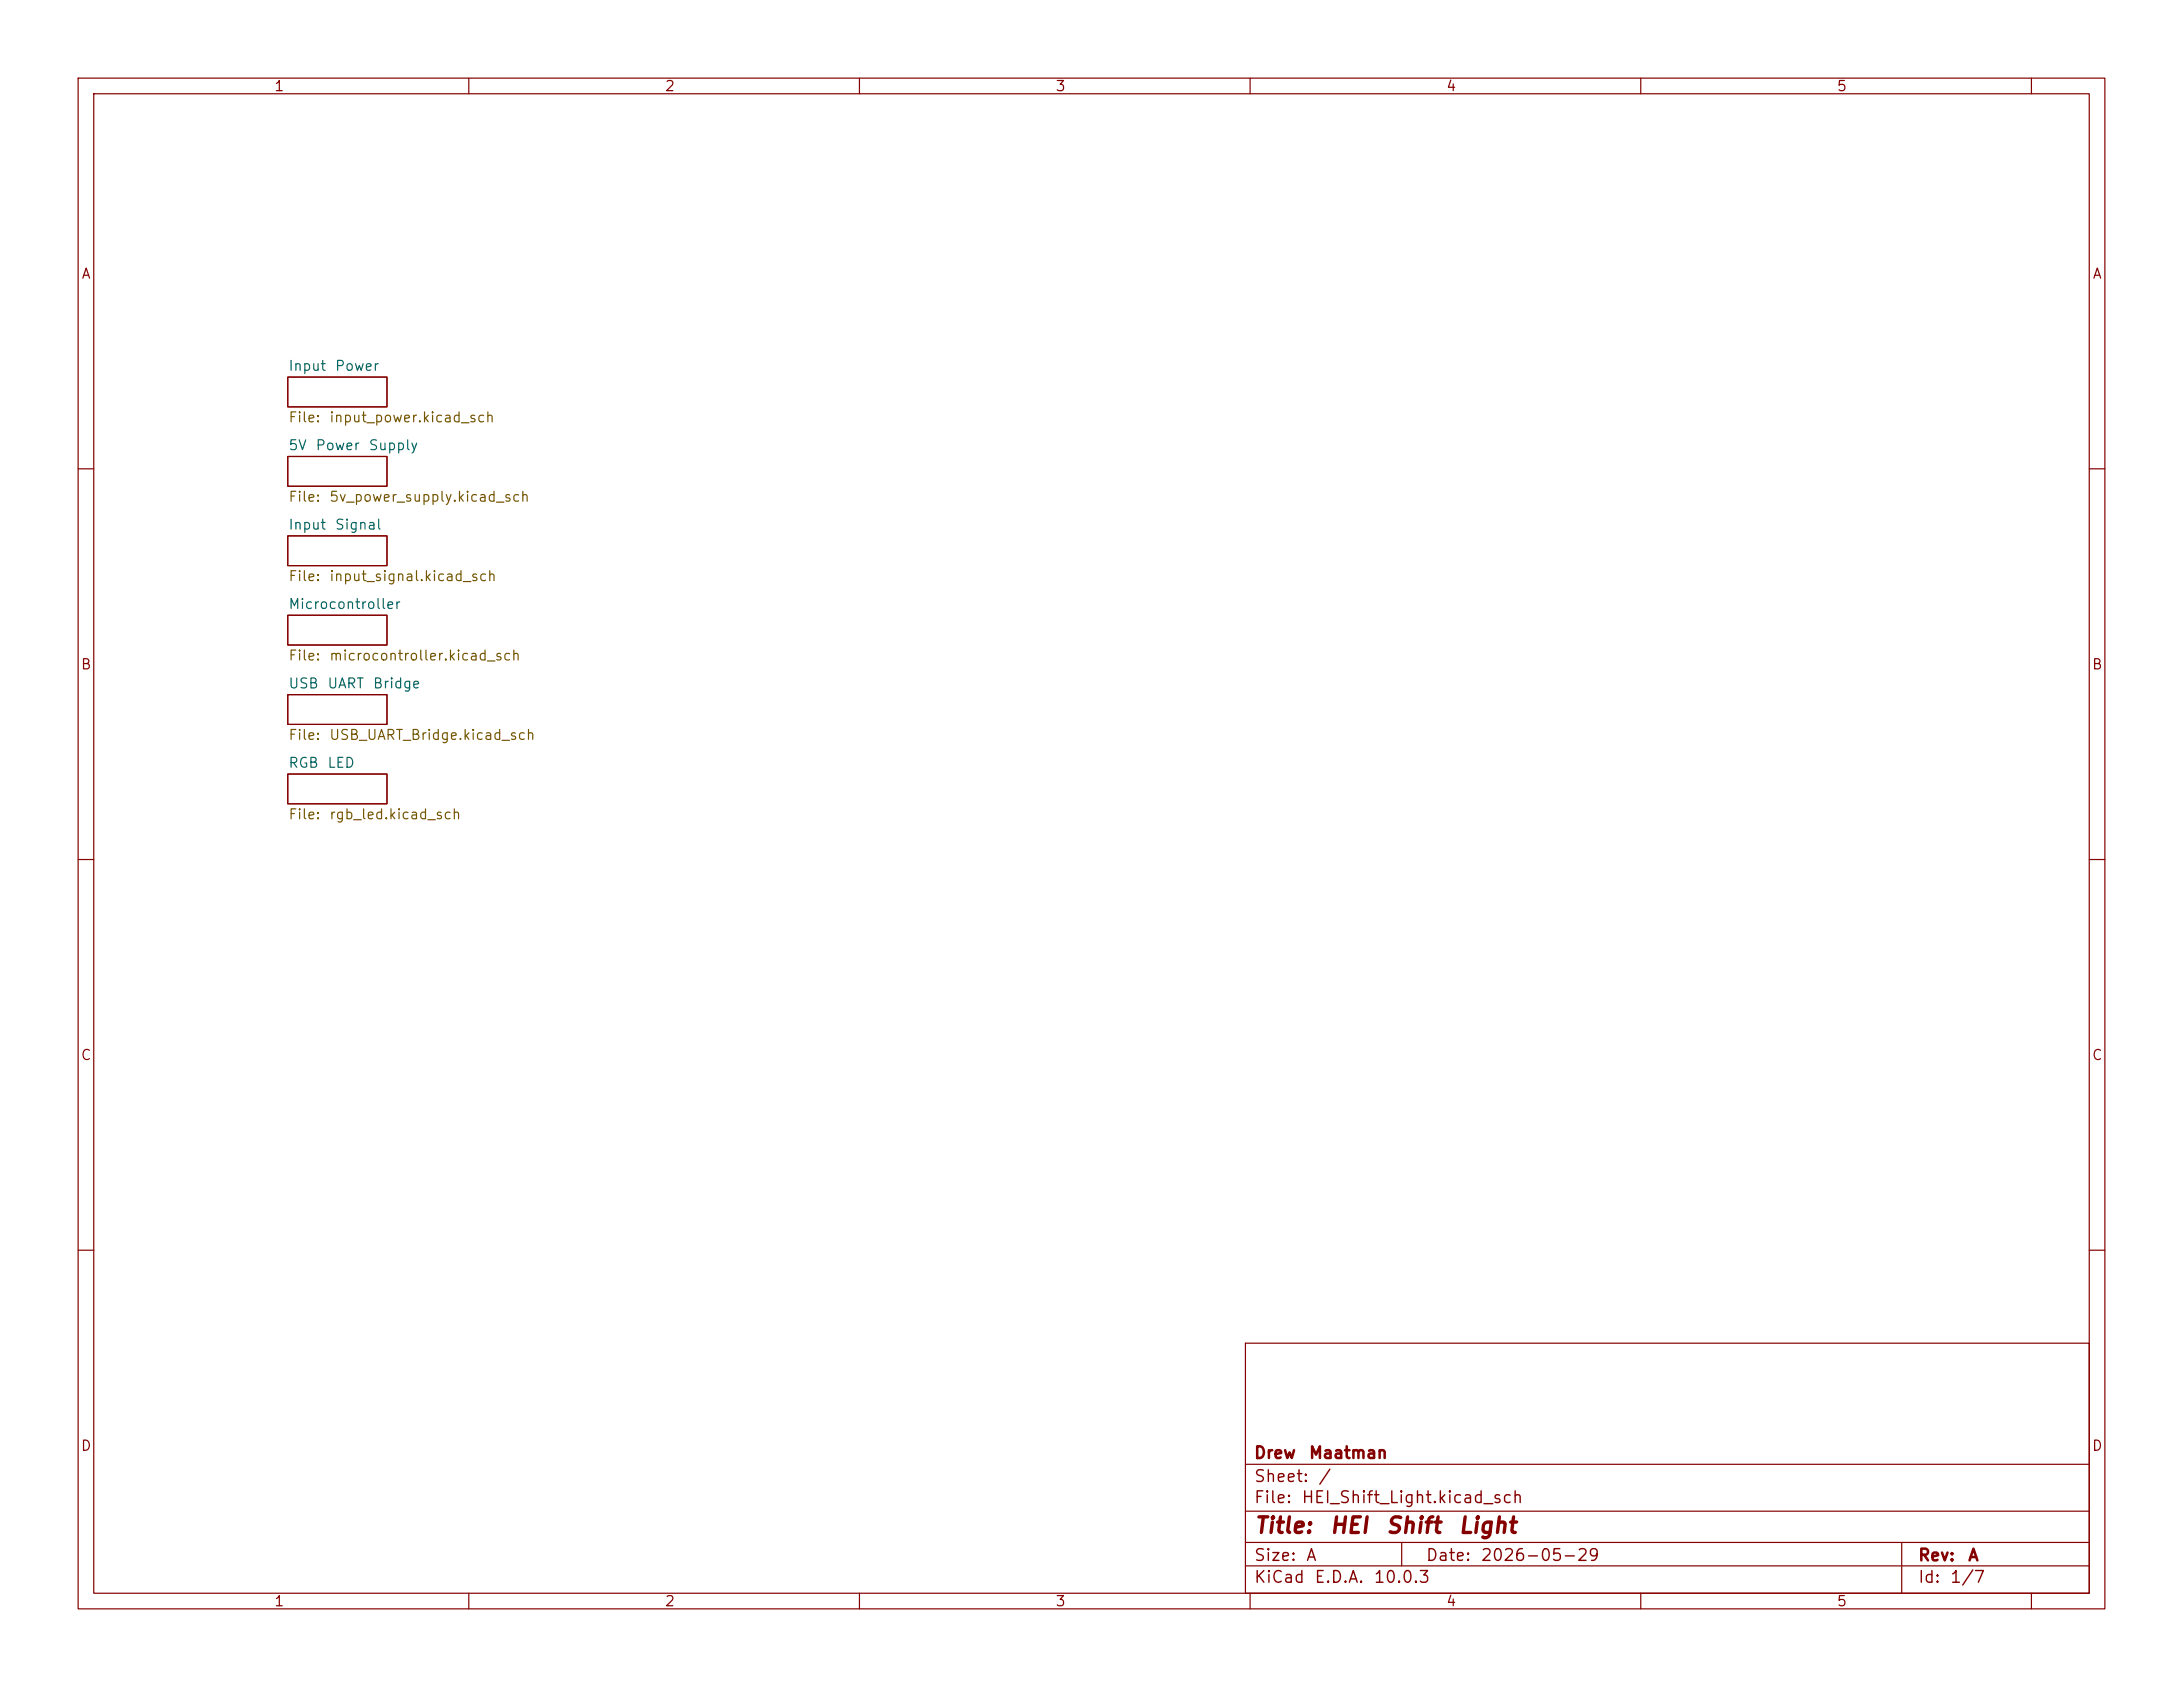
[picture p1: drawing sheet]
<svg xmlns="http://www.w3.org/2000/svg" width="279mm" height="216mm" viewBox="0 0 279 216" stroke-linecap="round" stroke-linejoin="round" font-family="sans-serif">
<defs><g id="words">
<g font-size="2" fill="#840000">
<text x="160.4" y="196.7">Title:</text>
<text x="170.1" y="196.7">HEI</text>
<text x="177.2" y="196.7">Shift</text>
<text x="186.5" y="196.7">Light</text>
</g>
<g font-size="1.5" fill="#840000">
<text x="160.4" y="190">Sheet:</text>
<text x="160.4" y="187">Drew</text>
<text x="167.4" y="187">Maatman</text>
<text x="168.6" y="190">/</text>
<text x="160.4" y="192.7">File:</text>
<text x="166.5" y="192.7">HEI_Shift_Light.kicad_sch</text>
<text x="160.4" y="202.9">KiCad</text>
<text x="160.4" y="200.1">Size:</text>
<text x="167.1" y="200.1">A</text>
<text x="168.1" y="202.9">E.D.A.</text>
<text x="175.7" y="202.9">10.0.3</text>
<text x="182.4" y="200.1">Date:</text>
<text x="189.4" y="200.1">2026-05-29</text>
<text x="245.4" y="200.1">Rev:</text>
<text x="245.4" y="202.9">Id:</text>
<text x="249.5" y="202.9">1/7</text>
<text x="251.8" y="200.1">A</text>
</g>
<g font-size="1.3" fill="#840000">
<text x="35" y="12">1</text>
<text x="85" y="12">2</text>
<text x="135" y="12">3</text>
<text x="185" y="12">4</text>
<text x="235" y="12">5</text>
<text x="10.3" y="36">A</text>
<text x="267.7" y="36">A</text>
<text x="10.3" y="86">B</text>
<text x="267.7" y="86">B</text>
<text x="10.3" y="136">C</text>
<text x="267.7" y="136">C</text>
<text x="10.3" y="186">D</text>
<text x="267.7" y="186">D</text>
<text x="35" y="205.9">1</text>
<text x="85" y="205.9">2</text>
<text x="135" y="205.9">3</text>
<text x="185" y="205.9">4</text>
<text x="235" y="205.9">5</text>
</g>
<g font-size="1.3" fill="#006464">
<text x="36.8" y="47.8">Input</text>
<text x="42.8" y="47.8">Power</text>
<text x="36.8" y="57.9">5V</text>
<text x="40.3" y="57.9">Power</text>
<text x="47.1" y="57.9">Supply</text>
<text x="36.8" y="68.1">Input</text>
<text x="42.8" y="68.1">Signal</text>
<text x="36.8" y="78.3">Microcontroller</text>
<text x="36.8" y="88.4">USB</text>
<text x="41.8" y="88.4">UART</text>
<text x="47.6" y="88.4">Bridge</text>
<text x="36.8" y="98.6">RGB</text>
<text x="41.8" y="98.6">LED</text>
</g>
<g font-size="1.3" fill="#725600">
<text x="36.8" y="54.4">File:</text>
<text x="42.1" y="54.4">input_power.kicad_sch</text>
<text x="36.8" y="64.5">File:</text>
<text x="42.1" y="64.5">5v_power_supply.kicad_sch</text>
<text x="36.8" y="74.7">File:</text>
<text x="42.1" y="74.7">input_signal.kicad_sch</text>
<text x="36.8" y="84.8">File:</text>
<text x="42.1" y="84.8">microcontroller.kicad_sch</text>
<text x="36.8" y="95">File:</text>
<text x="42.1" y="95">USB_UART_Bridge.kicad_sch</text>
<text x="36.8" y="105.2">File:</text>
<text x="42.1" y="105.2">rgb_led.kicad_sch</text>
</g>
</g></defs>
<g fill="none" stroke="#840000" stroke-width=".15">
<path d="M10 10h259.4v195.9h-259.4zM12 12h255.4v191.9h-255.4zM60 10v2M110 10v2M160 10v2M210 10v2M260 10v2M36.8 48.3h12.7v3.8h-12.7zM36.8 58.4h12.7v3.8h-12.7zM10 60h2M36.8 68.6h12.7v3.8h-12.7zM36.8 78.7h12.7v3.9h-12.7z"/>
<path d="M267.4 60h2M36.8 88.9h12.7v3.8h-12.7zM36.8 99.1h12.7v3.8h-12.7zM10 110h2M267.4 110h2M10 160h2M159.4 171.9h108v32h-108zM267.4 160h2M159.4 197.4h108M159.4 193.4h108M159.4 187.4h108M179.4 197.4v3"/>
<path d="M243.4 197.4v6.5M60 203.9v2M110 203.9v2M159.4 200.4h108M160 203.9v2M210 203.9v2M260 203.9v2"/>
</g>
<use href="#words"/>
</svg>
